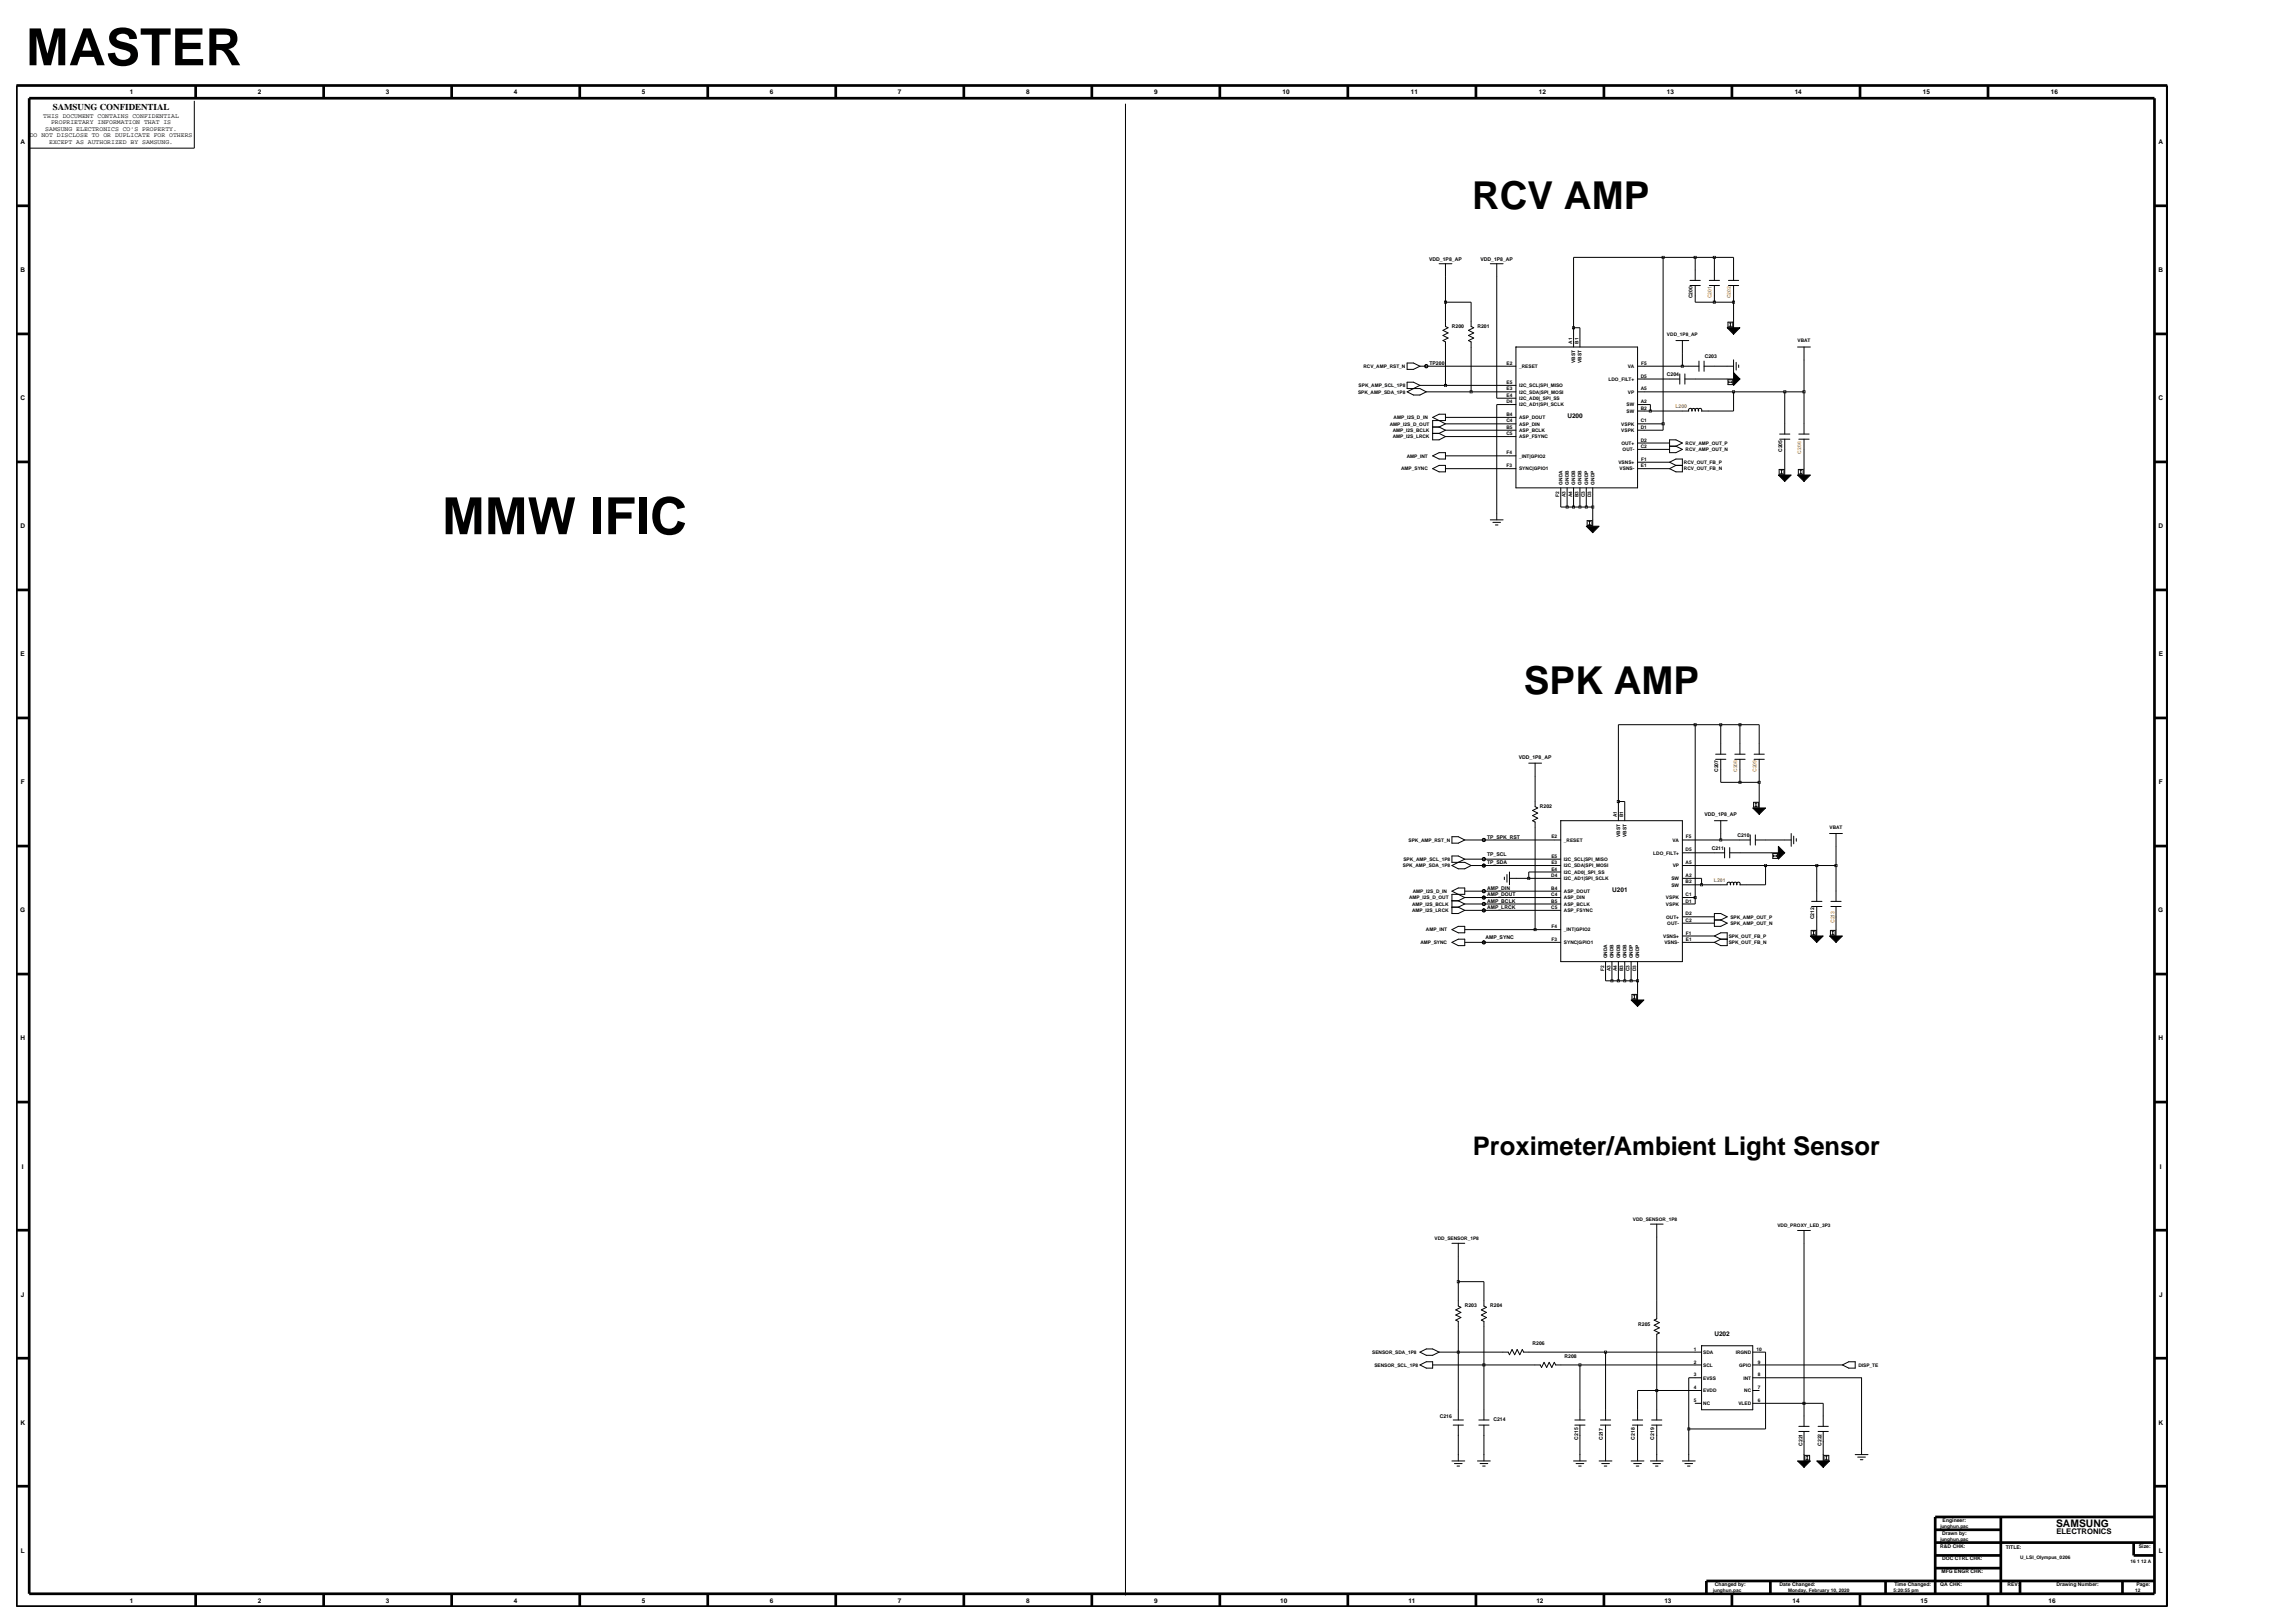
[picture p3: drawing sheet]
<svg xmlns="http://www.w3.org/2000/svg" width="420mm" height="297mm" viewBox="0 0 420 297" stroke-linecap="round" stroke-linejoin="round" font-family="sans-serif">
<defs><g id="words">
<g font-size="9.4">
<text x="4.8" y="11.9">MASTER</text>
<text x="80.9" y="97.8">MMW IFIC</text>
</g>
<g font-size="7">
<text x="269.4" y="38.2">RCV AMP</text>
<text x="278.9" y="127.1">SPK AMP</text>
</g>
<text font-size="4.7" x="269.5" y="211.4">Proximeter/Ambient Light Sensor</text>
<text font-size="1.9" x="376.3" y="279.4">SAMSUNG</text>
<text font-size="1.6" x="9.7" y="20.2">SAMSUNG CONFIDENTIAL</text>
<text font-size="1.4" x="376.3" y="280.7">ELECTRONICS</text>
<g font-size="1.2">
<text x="23.7" y="17.2">1</text>
<text x="47.2" y="17.2">2</text>
<text x="70.6" y="17.2">3</text>
<text x="94" y="17.2">4</text>
<text x="117.5" y="17.2">5</text>
<text x="140.9" y="17.2">6</text>
<text x="164.3" y="17.2">7</text>
<text x="187.8" y="17.2">8</text>
<text x="211.2" y="17.2">9</text>
<text x="234.7" y="17.2">10</text>
<text x="258.2" y="17.2">11</text>
<text x="281.6" y="17.2">12</text>
<text x="305" y="17.2">13</text>
<text x="328.4" y="17.2">14</text>
<text x="351.9" y="17.2">15</text>
<text x="375.3" y="17.2">16</text>
<text x="7.9" y="21.6">THIS DOCUMENT CONTAINS CONFIDENTIAL</text>
<text x="8.3" y="23.9">SAMSUNG ELECTRONICS CO'S PROPERTY.</text>
<text x="9.3" y="22.8">PROPRIETARY INFORMATION THAT IS</text>
<text x="3.7" y="26.4">A</text>
<text x="5.4" y="25.1">DO NOT DISCLOSE TO OR DUPLICATE FOR OTHERS</text>
<text x="9" y="26.3">EXCEPT AS AUTHORIZED BY SAMSUNG.</text>
<text x="395" y="26.4">A</text>
<text x="3.7" y="49.8">B</text>
<text x="395" y="49.8">B</text>
<text x="3.7" y="73.2">C</text>
<text x="286.8" y="76.5">U200</text>
<text x="395" y="73.2">C</text>
<text x="3.7" y="96.7">D</text>
<text x="395" y="96.7">D</text>
<text x="3.8" y="120.1">E</text>
<text x="395.1" y="120.1">E</text>
<text x="3.8" y="143.5">F</text>
<text x="395.1" y="143.5">F</text>
<text x="3.7" y="167">G</text>
<text x="295" y="163.2">U201</text>
<text x="395" y="167">G</text>
<text x="3.7" y="190.4">H</text>
<text x="395" y="190.4">H</text>
<text x="4" y="213.8">I</text>
<text x="395.3" y="213.8">I</text>
<text x="3.8" y="237.2">J</text>
<text x="395.1" y="237.2">J</text>
<text x="313.7" y="244.5">U202</text>
<text x="3.7" y="260.7">K</text>
<text x="395" y="260.7">K</text>
<text x="3.8" y="284.1">L</text>
<text x="395.1" y="284.1">L</text>
<text x="23.7" y="293.2">1</text>
<text x="47.2" y="293.2">2</text>
<text x="70.6" y="293.2">3</text>
<text x="94" y="293.2">4</text>
<text x="117.5" y="293.2">5</text>
<text x="140.9" y="293.2">6</text>
<text x="164.3" y="293.2">7</text>
<text x="187.8" y="293.2">8</text>
<text x="211.2" y="293.2">9</text>
<text x="234.3" y="293.2">10</text>
<text x="257.7" y="293.2">11</text>
<text x="281.2" y="293.2">12</text>
<text x="304.6" y="293.2">13</text>
<text x="328" y="293.2">14</text>
<text x="351.5" y="293.2">15</text>
<text x="374.9" y="293.2">16</text>
</g>
<g font-size=".9">
<text x="261.5" y="47.7">VDD_1P8_AP</text>
<text x="270.9" y="47.7">VDD_1P8_AP</text>
<text x="265.7" y="60">R200</text>
<text x="270.4" y="60">R201</text>
<text x="309.7" y="54.6" transform="rotate(-90 309.7 54.6)">C200</text>
<text x="287.7" y="62.9" transform="rotate(-90 287.7 62.9)">A1</text>
<text x="288.9" y="62.9" transform="rotate(-90 288.9 62.9)">B1</text>
<text x="305.1" y="61.5">VDD_1P8_AP</text>
<text x="312" y="65.5">C203</text>
<text x="328.9" y="62.6">VBAT</text>
<text x="248.6" y="70.8">SPK_AMP_SCL_1P8</text>
<text x="249.5" y="67.3">RCV_AMP_RST_N</text>
<text x="261.6" y="66.8">TP200</text>
<text x="275.7" y="71.4">E3</text>
<text x="275.7" y="70.3">E5</text>
<text x="275.7" y="66.7">E2</text>
<text x="278" y="70.8">I2C_SCL|SPI_MISO</text>
<text x="278" y="67.3">_RESET</text>
<text x="288.3" y="66.4" transform="rotate(-90 288.3 66.4)">VBST</text>
<text x="289.5" y="66.4" transform="rotate(-90 289.5 66.4)">VBST</text>
<text x="294.4" y="69.7">LDO_FILT+</text>
<text x="297.9" y="67.3">VA</text>
<text x="300.3" y="69.1">D5</text>
<text x="300.3" y="71.4">A5</text>
<text x="300.3" y="66.7">F5</text>
<text x="305.1" y="68.8">C204</text>
<text x="248.5" y="72">SPK_AMP_SDA_1P8</text>
<text x="254.3" y="77.9">AMP_I2S_D_OUT</text>
<text x="255" y="76.7">AMP_I2S_D_IN</text>
<text x="275.7" y="73.8">D4</text>
<text x="275.7" y="76.1">B4</text>
<text x="275.7" y="77.3">C4</text>
<text x="275.7" y="72.6">E4</text>
<text x="278" y="72">I2C_SDA|SPI_MOSI</text>
<text x="278" y="73.2">I2C_AD0|_SPI_SS</text>
<text x="278" y="74.3">I2C_AD1|SPI_SCLK</text>
<text x="278" y="76.7">ASP_DOUT</text>
<text x="278" y="77.9">ASP_DIN</text>
<text x="296.7" y="77.9">VSPK</text>
<text x="297.7" y="75.5">SW</text>
<text x="297.7" y="74.3">SW</text>
<text x="297.9" y="72">VP</text>
<text x="300.3" y="74.9">B2</text>
<text x="300.3" y="77.3">C1</text>
<text x="300.3" y="73.8">A2</text>
<text x="254.9" y="79">AMP_I2S_BCLK</text>
<text x="254.9" y="80.2">AMP_I2S_LRCK</text>
<text x="257.4" y="83.7">AMP_INT</text>
<text x="275.7" y="79.6">C5</text>
<text x="275.7" y="78.5">B5</text>
<text x="275.7" y="83.1">F4</text>
<text x="278" y="83.7">_INT|GPIO2</text>
<text x="278" y="80.2">ASP_FSYNC</text>
<text x="278" y="79">ASP_BCLK</text>
<text x="296.7" y="79">VSPK</text>
<text x="296.7" y="81.4">OUT+</text>
<text x="296.9" y="82.5">OUT-</text>
<text x="300.3" y="78.5">D1</text>
<text x="300.3" y="80.8">D2</text>
<text x="300.3" y="82">C2</text>
<text x="308.5" y="82.5">RCV_AMP_OUT_N</text>
<text x="308.5" y="81.4">RCV_AMP_OUT_P</text>
<text x="326.1" y="82.7" transform="rotate(-90 326.1 82.7)">C205</text>
<text x="256.4" y="86.1">AMP_SYNC</text>
<text x="275.7" y="85.5">F3</text>
<text x="278" y="86.1">SYNC|GPIO1</text>
<text x="285.9" y="88.7" transform="rotate(-90 285.9 88.7)">GNDA</text>
<text x="287.1" y="88.7" transform="rotate(-90 287.1 88.7)">GNDB</text>
<text x="288.3" y="88.7" transform="rotate(-90 288.3 88.7)">GNDB</text>
<text x="289.5" y="88.7" transform="rotate(-90 289.5 88.7)">GNDB</text>
<text x="290.6" y="88.7" transform="rotate(-90 290.6 88.7)">GNDP</text>
<text x="291.8" y="88.7" transform="rotate(-90 291.8 88.7)">GNDP</text>
<text x="296.2" y="84.9">VSNS+</text>
<text x="296.4" y="86.1">VSNS-</text>
<text x="300.3" y="85.5">E1</text>
<text x="300.3" y="84.3">F1</text>
<text x="308.2" y="86.1">RCV_OUT_FB_N</text>
<text x="308.2" y="84.9">RCV_OUT_FB_P</text>
<text x="285.4" y="90.9" transform="rotate(-90 285.4 90.9)">F2</text>
<text x="286.5" y="91" transform="rotate(-90 286.5 91)">A3</text>
<text x="287.7" y="91" transform="rotate(-90 287.7 91)">A4</text>
<text x="288.9" y="91" transform="rotate(-90 288.9 91)">B3</text>
<text x="290" y="91" transform="rotate(-90 290 91)">C3</text>
<text x="291.2" y="91" transform="rotate(-90 291.2 91)">D3</text>
<text x="277.9" y="138.8">VDD_1P8_AP</text>
<text x="314.4" y="141.3" transform="rotate(-90 314.4 141.3)">C207</text>
<text x="281.8" y="147.9">R202</text>
<text x="295.9" y="149.6" transform="rotate(-90 295.9 149.6)">A1</text>
<text x="297.1" y="149.6" transform="rotate(-90 297.1 149.6)">B1</text>
<text x="311.9" y="149.3">VDD_1P8_AP</text>
<text x="257.8" y="154">SPK_AMP_RST_N</text>
<text x="272.2" y="153.4">TP_SPK_RST</text>
<text x="283.9" y="153.4">E2</text>
<text x="286.2" y="154">_RESET</text>
<text x="296.5" y="153.1" transform="rotate(-90 296.5 153.1)">VBST</text>
<text x="297.7" y="153.1" transform="rotate(-90 297.7 153.1)">VBST</text>
<text x="306.1" y="154">VA</text>
<text x="308.5" y="155.8">D5</text>
<text x="308.5" y="153.4">F5</text>
<text x="313.3" y="155.5">C211</text>
<text x="317.9" y="153.2">C210</text>
<text x="334.8" y="151.7">VBAT</text>
<text x="256.7" y="158.7">SPK_AMP_SDA_1P8</text>
<text x="256.8" y="157.5">SPK_AMP_SCL_1P8</text>
<text x="272.2" y="156.7">TP_SCL</text>
<text x="272.2" y="158.1">TP_SDA</text>
<text x="283.9" y="160.5">D4</text>
<text x="283.9" y="156.9">E5</text>
<text x="283.9" y="158.1">E3</text>
<text x="283.9" y="159.3">E4</text>
<text x="286.2" y="161">I2C_AD1|SPI_SCLK</text>
<text x="286.2" y="158.7">I2C_SDA|SPI_MOSI</text>
<text x="286.2" y="159.9">I2C_AD0|_SPI_SS</text>
<text x="286.2" y="157.5">I2C_SCL|SPI_MISO</text>
<text x="302.6" y="156.4">LDO_FILT+</text>
<text x="305.9" y="161">SW</text>
<text x="306.1" y="158.7">VP</text>
<text x="308.5" y="160.5">A2</text>
<text x="308.5" y="158.1">A5</text>
<text x="308.5" y="161.6">B2</text>
<text x="257.9" y="164.6">AMP_I2S_D_OUT</text>
<text x="258.4" y="166.9">AMP_I2S_LRCK</text>
<text x="258.4" y="165.7">AMP_I2S_BCLK</text>
<text x="258.6" y="163.4">AMP_I2S_D_IN</text>
<text x="272.2" y="165.2">AMP_BCLK</text>
<text x="272.2" y="166.3">AMP_LRCK</text>
<text x="272.2" y="164">AMP_DOUT</text>
<text x="272.2" y="162.8">AMP_DIN</text>
<text x="283.9" y="162.8">B4</text>
<text x="283.9" y="165.2">B5</text>
<text x="283.9" y="164">C4</text>
<text x="283.9" y="166.3">C5</text>
<text x="286.2" y="165.7">ASP_BCLK</text>
<text x="286.2" y="164.6">ASP_DIN</text>
<text x="286.2" y="166.9">ASP_FSYNC</text>
<text x="286.2" y="163.4">ASP_DOUT</text>
<text x="304.9" y="164.6">VSPK</text>
<text x="304.9" y="165.7">VSPK</text>
<text x="305.9" y="162.2">SW</text>
<text x="308.5" y="167.5">D2</text>
<text x="308.5" y="164">C1</text>
<text x="308.5" y="165.2">D1</text>
<text x="259.9" y="172.8">AMP_SYNC</text>
<text x="261" y="170.4">AMP_INT</text>
<text x="271.9" y="171.9">AMP_SYNC</text>
<text x="283.9" y="172.2">F3</text>
<text x="283.9" y="169.8">F4</text>
<text x="286.2" y="172.8">SYNC|GPIO1</text>
<text x="286.2" y="170.4">_INT|GPIO2</text>
<text x="304.4" y="171.6">VSNS+</text>
<text x="304.6" y="172.8">VSNS-</text>
<text x="304.9" y="168.1">OUT+</text>
<text x="305.1" y="169.2">OUT-</text>
<text x="308.5" y="168.7">C2</text>
<text x="308.5" y="172.2">E1</text>
<text x="308.5" y="171">F1</text>
<text x="316.4" y="172.8">SPK_OUT_FB_N</text>
<text x="316.4" y="171.6">SPK_OUT_FB_P</text>
<text x="316.7" y="168.1">SPK_AMP_OUT_P</text>
<text x="316.7" y="169.2">SPK_AMP_OUT_N</text>
<text x="332" y="168.2" transform="rotate(-90 332 168.2)">C212</text>
<text x="293.5" y="177.6" transform="rotate(-90 293.5 177.6)">F2</text>
<text x="294.1" y="175.4" transform="rotate(-90 294.1 175.4)">GNDA</text>
<text x="294.7" y="177.7" transform="rotate(-90 294.7 177.7)">A3</text>
<text x="295.3" y="175.4" transform="rotate(-90 295.3 175.4)">GNDB</text>
<text x="295.9" y="177.7" transform="rotate(-90 295.9 177.7)">A4</text>
<text x="296.5" y="175.4" transform="rotate(-90 296.5 175.4)">GNDB</text>
<text x="297.1" y="177.7" transform="rotate(-90 297.1 177.7)">B3</text>
<text x="297.7" y="175.4" transform="rotate(-90 297.7 175.4)">GNDB</text>
<text x="298.2" y="177.7" transform="rotate(-90 298.2 177.7)">C3</text>
<text x="298.8" y="175.4" transform="rotate(-90 298.8 175.4)">GNDP</text>
<text x="299.4" y="177.7" transform="rotate(-90 299.4 177.7)">D3</text>
<text x="300" y="175.4" transform="rotate(-90 300 175.4)">GNDP</text>
<text x="262.5" y="226.9">VDD_SENSOR_1P8</text>
<text x="298.8" y="223.4">VDD_SENSOR_1P8</text>
<text x="325.3" y="224.6">VDD_PROXY_LED_3P3</text>
<text x="268.1" y="239.2">R203</text>
<text x="272.7" y="239.2">R204</text>
<text x="299.8" y="242.7">R205</text>
<text x="251.1" y="247.7">SENSOR_SDA_1P8</text>
<text x="251.5" y="250.1">SENSOR_SCL_1P8</text>
<text x="280.5" y="246.1">R206</text>
<text x="286.3" y="248.5">R208</text>
<text x="310" y="251.8">3</text>
<text x="310" y="247.2">1</text>
<text x="310" y="249.5">2</text>
<text x="311.7" y="247.7">SDA</text>
<text x="311.7" y="250.1">SCL</text>
<text x="317.6" y="247.7">IRGND</text>
<text x="318.3" y="250.1">GPIO</text>
<text x="321.5" y="247.2">10</text>
<text x="321.7" y="251.8">8</text>
<text x="321.7" y="249.5">9</text>
<text x="340.1" y="250.1">DISP_TE</text>
<text x="310" y="254.2">4</text>
<text x="310" y="256.5">5</text>
<text x="311.7" y="252.4">EVSS</text>
<text x="311.7" y="254.8">EVDD</text>
<text x="311.7" y="257.1">NC</text>
<text x="318.1" y="257.1">VLED</text>
<text x="319.1" y="252.4">INT</text>
<text x="319.2" y="254.8">NC</text>
<text x="321.7" y="256.5">6</text>
<text x="321.7" y="254.2">7</text>
<text x="263.5" y="259.5">C216</text>
<text x="273.3" y="260">C214</text>
<text x="288.8" y="263.4" transform="rotate(-90 288.8 263.4)">C215</text>
<text x="293.3" y="263.5" transform="rotate(-90 293.3 263.5)">C217</text>
<text x="299.2" y="263.4" transform="rotate(-90 299.2 263.4)">C218</text>
<text x="302.7" y="263.4" transform="rotate(-90 302.7 263.4)">C219</text>
<text x="329.8" y="264.6" transform="rotate(-90 329.8 264.6)">C221</text>
<text x="333.4" y="264.6" transform="rotate(-90 333.4 264.6)">C222</text>
<text x="355" y="282">junghun.pac</text>
<text x="355" y="279.6">junghun.pac</text>
<text x="355.4" y="280.8">Drawn by:</text>
<text x="355.5" y="278.5">Engineer:</text>
<text x="355.1" y="283.2">R&amp;D CHK:</text>
<text x="355.3" y="287.9">MFG ENGR CHK:</text>
<text x="355.4" y="285.5">DOC CTRL CHK:</text>
<text x="367.1" y="283.5">TITLE:</text>
<text x="369.7" y="285.2">U_LSI_Olympus_0206</text>
<text x="389.9" y="286.1">16 1 12 A</text>
<text x="391.4" y="283.2">Size:</text>
<text x="313.4" y="291.4">junghun.pac</text>
<text x="313.8" y="290.2">Changed by:</text>
<text x="325.7" y="290.2">Date Changed:</text>
<text x="327.2" y="291.4">Monday, February 10, 2020</text>
<text x="346.5" y="291.4">5:20:55 pm</text>
<text x="346.7" y="290.2">Time Changed:</text>
<text x="355.1" y="290.2">QA CHK:</text>
<text x="367.4" y="290.2">REV:</text>
<text x="376.3" y="290.2">Drawing Number:</text>
<text x="390.8" y="291.4">12</text>
<text x="391" y="290.2">Page:</text>
</g>
<g font-size=".9" fill="#cc7f32">
<text x="313.2" y="54.6" transform="rotate(-90 313.2 54.6)">C201</text>
<text x="316.8" y="54.6" transform="rotate(-90 316.8 54.6)">C202</text>
<text x="329.6" y="83" transform="rotate(-90 329.6 83)">C206</text>
<text x="317.9" y="141.3" transform="rotate(-90 317.9 141.3)">C208</text>
<text x="321.4" y="141.3" transform="rotate(-90 321.4 141.3)">C209</text>
<text x="335.7" y="168.9" transform="rotate(-90 335.7 168.9)">C213</text>
</g>
<g font-size=".9" fill="#a78423">
<text x="306.6" y="74.7">L200</text>
<text x="313.7" y="161.4">L201</text>
</g>
</g></defs>
<!-- layer: MFD Layer /idea/tmp/Extended-Print.segaasa.kim.sheet2.1.mfd -->
<g fill="none" stroke="#000" stroke-width=".18">
<path d="M35.6 18.5v8.6h-30.3M206 19v272.9M263.4 48.3h2.3M264.5 48.3v11.4l.5 .3-.9 .4 .9 .5-.9 .5 .9 .5-.9 .4 .4 .3v7.9M264.5 55.3h4.7v4.4l.5 .3-1 .4 1 .5-1 .5 1 .5-1 .4 .5 .3v9.1M272.7 48.3h2.4M273.9 48.3v24.6h3.5M288 60h1.1v3.5M304.4 47.1v31.6h-4.7M309.3 51.3h1.9M309.3 52.2h1.9M310.2 47.1v4.2"/>
<path d="M310.2 52.2v3.1h7.1M312.8 51.3h1.9M312.8 52.2h1.9M313.7 47.1v4.2M313.7 52.2v3.1M316.2 58.9h.9v.9h-.9zM316.3 51.3h1.9M316.3 52.2h1.9M316.5 59.1h.3M316.5 59.7h.3M316.7 59.1v.6M317.3 51.3v-4.2h-29.3v16.4"/>
<path d="M317.3 52.2v7.8M257.5 66.4h1.2l1.2 .6-1.2 .6h-1.2zM259.9 70.5h17.5M259.9 67h17.5M259.9 70.5l-1.2-.6h-1.2v1.2h2.4l1.1 .6M259.9 70.5l-2.4 1.2 1.2 .6h1.2l1.1-.6M261 71.7h16.4M262.2 78.1h1.2M262.2 79.3h1.2M263.4 78.1l1.1 .6M263.4 79.3l1.1 .6M264.5 78.7h12.9"/>
<path d="M264.5 77.6h12.9M264.5 76.4h12.9M264.5 79.9h12.9M264.5 77.6l-2.3-1.2 1.2-.6h1.1v1.2h-2.3v3.5h1.2l1.1-.6M264.5 78.7l-1.1 .6M264.5 77.6l-1.1 .5M277.4 63.5h22.3v25.8h-22.3zM277.4 74h-3.5v21.1M299.7 71.7h30.4M299.7 74h2.3v1.2M299.7 77.6h4.7M299.7 69.4h7.7"/>
<path d="M299.7 67h11.2M306.7 62.3h2.4M307.4 68.4v1.9M307.9 62.3v4.7M308.3 69.4h9M308.3 68.4v1.9M310.9 66.1v1.8M311.9 67h5.4M311.9 66.1v1.8M316.2 69.5h.9v.9h-.9zM316.4 69.8v.3M316.4 69.9h.6"/>
<path d="M317 69.8v.3M317.3 71.7v3.5h-5.9a.33 .33 0 0 0-.3-.5 .33 .33 0 0 0-.3 .5 .34 .34 0 0 0-.3-.5 .34 .34 0 0 0-.3 .5 .33 .33 0 0 0-.3-.5 .33 .33 0 0 0-.3 .5 .34 .34 0 0 0-.2-.5 .34 .34 0 0 0-.3 .5h-9.4M317.3 65.8v2.4M317.7 66.3v1.4M318.2 66.8v.4M325.7 79.4h1.9M326.6 71.7v7.7M329 63.5h2.3M329.2 79.4h1.9M330.1 63.5v15.9M262.2 83.4l1.2-.6h1.1v1.2h-1.1zM262.2 85.8l1.2-.6h1.1v1.1h-1.1z"/>
<path d="M264.5 83.4h12.9M264.5 85.8h12.9M272.7 95.1h2.4M273.2 95.6h1.4M273.7 96.1h.4M285.6 89.3v3.5h5.9M286.8 89.3v3.5M288 89.3v3.5M289.1 89.3v3.5M290.3 89.3v3.5M290.5 95.3h.8v.8h-.8zM290.7 95.4h.3"/>
<path d="M290.7 96h.3M290.9 95.4v.6M291.5 89.3v7M299.7 81.1h5.8M299.7 82.2h5.8M299.7 85.8h5.8M299.7 84.6h5.8M305.5 84.6l1.2-.6h1.2v2.3h-1.2l-1.2-.5M305.5 84.6l1.2 .6M305.5 80.5h1.2l1.2 .6-1.2 .6 1.2 .5-1.2 .6h-1.2zM305.5 81.7h1.2M306.7 85.2h1.2"/>
<path d="M306.7 85.2l-1.2 .6M325.6 85.9h.9v.9h-.9zM325.7 80.4h1.9M325.9 86h.3M325.9 86.6h.3M326 86v.6M326.6 80.4v6.5M329.1 85.9h.9v.9h-.9zM329.2 80.4h1.9M329.4 86h.3M329.4 86.6h.3M329.5 86v.6"/>
<path d="M330.1 80.4v6.5M279.8 139.6h2.3M280.9 139.6v8l.5 .2-.9 .5 .9 .5-.9 .4 .9 .5-.9 .5 .4 .2v19.7M310.2 132.6v32.8h-2.3M314 138h1.8M314 138.9h1.8M314.9 132.6v5.4M314.9 138.9v4.3h7M317.5 138h1.9M317.5 138.9h1.9M318.4 132.6v5.4M318.4 138.9v4.3"/>
<path d="M321 138h1.9M321 138.9h1.9M321.9 138v-5.4h-25.7v17.6M321.9 138.9v8.9M265.7 153.1h1.2l1.2 .6-1.2 .6h-1.2zM268.1 157.2l-1.2-.6h-1.2v1.2h2.4l1.1 .6M268.1 157.2l-2.4 1.2 1.2 .6h1.2l1.1-.6M268.1 153.7h17.5M268.1 157.2h17.5M269.2 158.4h16.4M276.2 159.6v2.3M285.6 150.2h22.3v25.8h-22.3z"/>
<path d="M285.6 159.6h-5.8v1.1M296.2 146.7h1.1v3.5M307.9 156.1h7.7M307.9 153.7h12.4M307.9 158.4h28.1M313.7 150.2h2.4M314.9 150.2v3.5M315.6 155.1v1.9M316.5 156.1h9M316.5 155.1v1.9M320.3 152.8v1.8M320.9 146.8h.9v.9h-.9z"/>
<path d="M321.2 147h.3M321.2 147.5h.3M321.2 153.7h6.6M321.2 152.8v1.8M321.3 147v.5M323.1 158.4v3.5h-4.7a.33 .33 0 0 0-.3-.5 .33 .33 0 0 0-.3 .5 .33 .33 0 0 0-.2-.5 .33 .33 0 0 0-.3 .5 .33 .33 0 0 0-.3-.5 .33 .33 0 0 0-.3 .5 .34 .34 0 0 0-.3-.5 .34 .34 0 0 0-.3 .5h-8.2M324.4 156.2h.9v.9h-.9zM324.6 156.5v.3M324.6 156.6h.6M325.2 156.5v.3M327.8 152.5v2.4M328.3 153v1.4"/>
<path d="M328.7 153.5v.4M332.5 158.4v6.5M334.8 152.5h2.4M336 152.5v12.4M265.7 164.8h1.2M265.7 170.1l1.2-.6h1.2v1.2h-1.2zM265.7 166h1.2M265.7 172.4l1.2-.5h1.2v1.1h-1.2zM266.9 166l1.2 .6M266.9 164.8l1.2 .6M268.1 164.2l-2.4-1.1 1.2-.6h1.2v1.2h-2.4v3.5h1.2l1.2-.6M268.1 164.2l-1.2 .6"/>
<path d="M268.1 165.4l-1.2 .6M268.1 165.4h17.5M268.1 164.2h17.5M268.1 163.1h17.5M268.1 166.6h17.5M268.1 170.1h17.5M268.1 172.4h17.5M275.3 160.5v.5M275.8 160v1.4M276.2 160.7h9.4M293.8 176v3.5h5.9M295 176v3.5"/>
<path d="M296.2 176v3.5M297.3 176v3.5M298.5 176v3.5M299.7 176v7M307.9 160.7h3.5v1.2M307.9 164.2h2.3M307.9 167.8h5.8M307.9 168.9h5.8M307.9 172.4h5.8M307.9 171.3h5.8M313.7 167.2h1.2l1.2 .6-1.2 .5 1.2 .6-1.2 .6h-1.2zM313.7 168.3h1.2"/>
<path d="M313.7 171.3l1.2-.6h1.2v2.3h-1.2l-1.2-.6M313.7 171.3l1.2 .6M314.9 171.9l-1.2 .5M314.9 171.9h1.2M331.5 170.3h.8v.8h-.8zM331.5 164.9h1.9M331.5 165.9h1.9M331.8 170.4h.3M331.8 171h.3M331.9 170.4v.6M332.5 165.9v5.4M335 170.3h.8v.8h-.8z"/>
<path d="M335.1 164.9h1.8M335.1 165.9h1.8M335.3 170.4h.3M335.3 171h.3M335.4 170.4v.6M336 165.9v5.4M298.7 182h.8v.8h-.8zM298.9 182.1h.3M298.9 182.7h.3M299.1 182.1v.6M265.7 227.5h2.4M266.9 227.5v11.5l.5 .2-1 .5 1 .5-1 .4 1 .5-1 .5 .5 .2v18"/>
<path d="M266.9 234.5h4.7v4.5l.4 .2-.9 .5 .9 .5-.9 .4 .9 .5-.9 .5 .5 .2v18M302 224h2.4M303.2 224v17.3l-.5 .3 1 .4-1 .5 1 .5-1 .4 1 .5-.5 .2v15.7M329 225.2h2.3M330.1 225.2v35.8M259.9 249.8l1.1-.6h1.2v1.1h-1.2zM259.9 247.4l1.1-.6h1.2l1.2 .6-1.2 .6h-1.2zM262.2 249.8h19.7l.2 .4 .5-.9 .5 .9 .4-.9 .5 .9 .4-.9 .3 .5h26.7M263.4 247.4h12.6l.2 .5 .5-1 .5 1 .5-1 .4 1 .5-1 .2 .5h32.6M265.9 259.8h1.9M270.6 259.8h1.9M288.2 259.8h1.9"/>
<path d="M289.1 249.8v10M292.9 259.8h1.9M293.8 247.4v12.4M298.7 259.8h1.9M302.3 259.8h1.8M310.2 256.8h1.2M311.4 246.3h9.4v11.7h-9.4zM311.4 252.1h-2.3v15.2M311.4 254.4h-11.7v5.4M320.8 247.4h2.3v14.1h-14M320.8 249.8h16.4M320.8 252.1h19.9v14.1"/>
<path d="M320.8 254.4h1.1M320.8 256.8h12.9v4.2M337.2 249.8l1.1-.6h1.2v1.1h-1.2zM265.7 267.3h2.4M265.9 260.8h1.9M266.2 267.8h1.4M266.6 268.3h.5M266.9 260.8v6.5M270.4 267.3h2.3M270.6 260.8h1.9M270.9 267.8h1.4M271.3 268.3h.5"/>
<path d="M271.6 260.8v6.5M288 267.3h2.3M288.2 260.8h1.9M288.4 267.8h1.4M288.9 268.3h.5M289.1 260.8v6.5M292.6 267.3h2.4M292.9 260.8h1.9M293.1 267.8h1.4M293.6 268.3h.5M293.8 260.8v6.5M298.5 267.3h2.3"/>
<path d="M298.7 260.8h1.9M299 267.8h1.4M299.4 268.3h.5M299.7 260.8v6.5M302 267.3h2.4M302.3 260.8h1.8M302.5 267.8h1.4M303 268.3h.4M303.2 260.8v6.5M307.9 267.3h2.3M308.3 267.8h1.5M308.8 268.3h.5"/>
<path d="M329.2 261.9h1.9M329.2 261h1.9M330.1 261.9v5.4M330.3 266.3h.9v.9h-.9zM330.6 266.5h.3M330.6 267h.3M330.7 266.5v.5M332.7 261.9h1.9M332.7 261h1.9M333.7 261.9v5.4M333.8 266.3h.9v.9h-.9zM334.1 266.5h.3"/>
<path d="M334.1 267h.3M334.2 266.5v.5M339.5 266.2h2.4M340 266.6h1.4M340.4 267.1h.5"/>
<circle cx="261" cy="67" r=".3"/>
<circle cx="271.6" cy="157.2" r=".3"/>
<circle cx="271.6" cy="158.4" r=".29"/>
<circle cx="271.6" cy="153.7" r=".29"/>
<circle cx="271.6" cy="166.6" r=".29"/>
<circle cx="271.6" cy="164.3" r=".29"/>
<circle cx="271.6" cy="172.5" r=".29"/>
<circle cx="271.6" cy="165.4" r=".29"/>
<circle cx="271.6" cy="163.1" r=".3"/>
</g>
<g fill="#000" stroke="#000" stroke-width=".18">
<path d="M316.1 60h2.3l-1.1 1.2z" fill-rule="evenodd"/>
<path d="M317.3 68.2l1.1 1.2-1.1 1.1z" fill-rule="evenodd"/>
<path d="M290.3 96.3h2.3l-1.1 1.2z" fill-rule="evenodd"/>
<path d="M325.5 86.9h2.3l-1.2 1.2z" fill-rule="evenodd"/>
<path d="M329 86.9h2.3l-1.2 1.2z" fill-rule="evenodd"/>
<path d="M320.8 147.8h2.3l-1.2 1.2z" fill-rule="evenodd"/>
<path d="M325.5 154.9l1.1 1.2-1.1 1.1z" fill-rule="evenodd"/>
<path d="M331.3 171.3h2.4l-1.2 1.1z" fill-rule="evenodd"/>
<path d="M334.8 171.3h2.4l-1.2 1.1z" fill-rule="evenodd"/>
<path d="M298.5 183h2.3l-1.1 1.1z" fill-rule="evenodd"/>
<path d="M329 267.3h2.3l-1.2 1.2z" fill-rule="evenodd"/>
<path d="M332.5 267.3h2.3l-1.1 1.2z" fill-rule="evenodd"/>
</g>
<g fill="none" stroke="#000" stroke-width=".49">
<path d="M3 15.6h393.6v278.4h-393.6zM5.3 18h389v273.6h-389zM35.8 15.6v2.4M59.2 15.6v2.4M82.7 15.6v2.4M106.1 15.6v2.4M129.5 15.6v2.4M152.9 15.6v2.4M176.4 15.6v2.4M199.8 15.6v2.4M223.2 15.6v2.4M246.7 15.6v2.4"/>
<path d="M270.1 15.6v2.4M293.5 15.6v2.4M317 15.6v2.4M340.4 15.6v2.4M363.8 15.6v2.4M3 37.7h2.3M394.3 37.7h2.3M3 61.1h2.3M394.3 61.1h2.3M3 84.5h2.3M394.3 84.5h2.3M3 107.9h2.3"/>
<path d="M394.3 107.9h2.3M3 131.4h2.3M394.3 131.4h2.3M3 154.8h2.3M394.3 154.8h2.3M3 178.2h2.3M394.3 178.2h2.3M3 201.7h2.3M394.3 201.7h2.3M3 225.1h2.3M394.3 225.1h2.3M3 248.5h2.3"/>
<path d="M394.3 248.5h2.3M3 272h2.3M354.2 279.9h12M366.2 277.6v14M394.3 272h2.3M394.3 277.6h-40.1v14M35.8 291.6v2.4M59.2 291.6v2.4M82.7 291.6v2.4M106.1 291.6v2.4M129.5 291.6v2.4M152.9 291.6v2.4"/>
<path d="M176.4 291.6v2.4M199.8 291.6v2.4M223.2 291.6v2.4M246.7 291.6v2.4M270.1 291.6v2.4M293.5 291.6v2.4M317 291.6v2.4M324 289.3v2.3M340.4 291.6v2.4M345.1 289.3v2.3M354.2 282.3h40.1M354.2 284.6h12"/>
<path d="M354.2 286.9h12M363.8 291.6v2.4M369.7 289.3v2.3M388.4 289.3v2.3M390.5 282.3v2.3h3.8M394.3 289.3h-82v2.3"/>
</g>
<use href="#words"/>
</svg>
